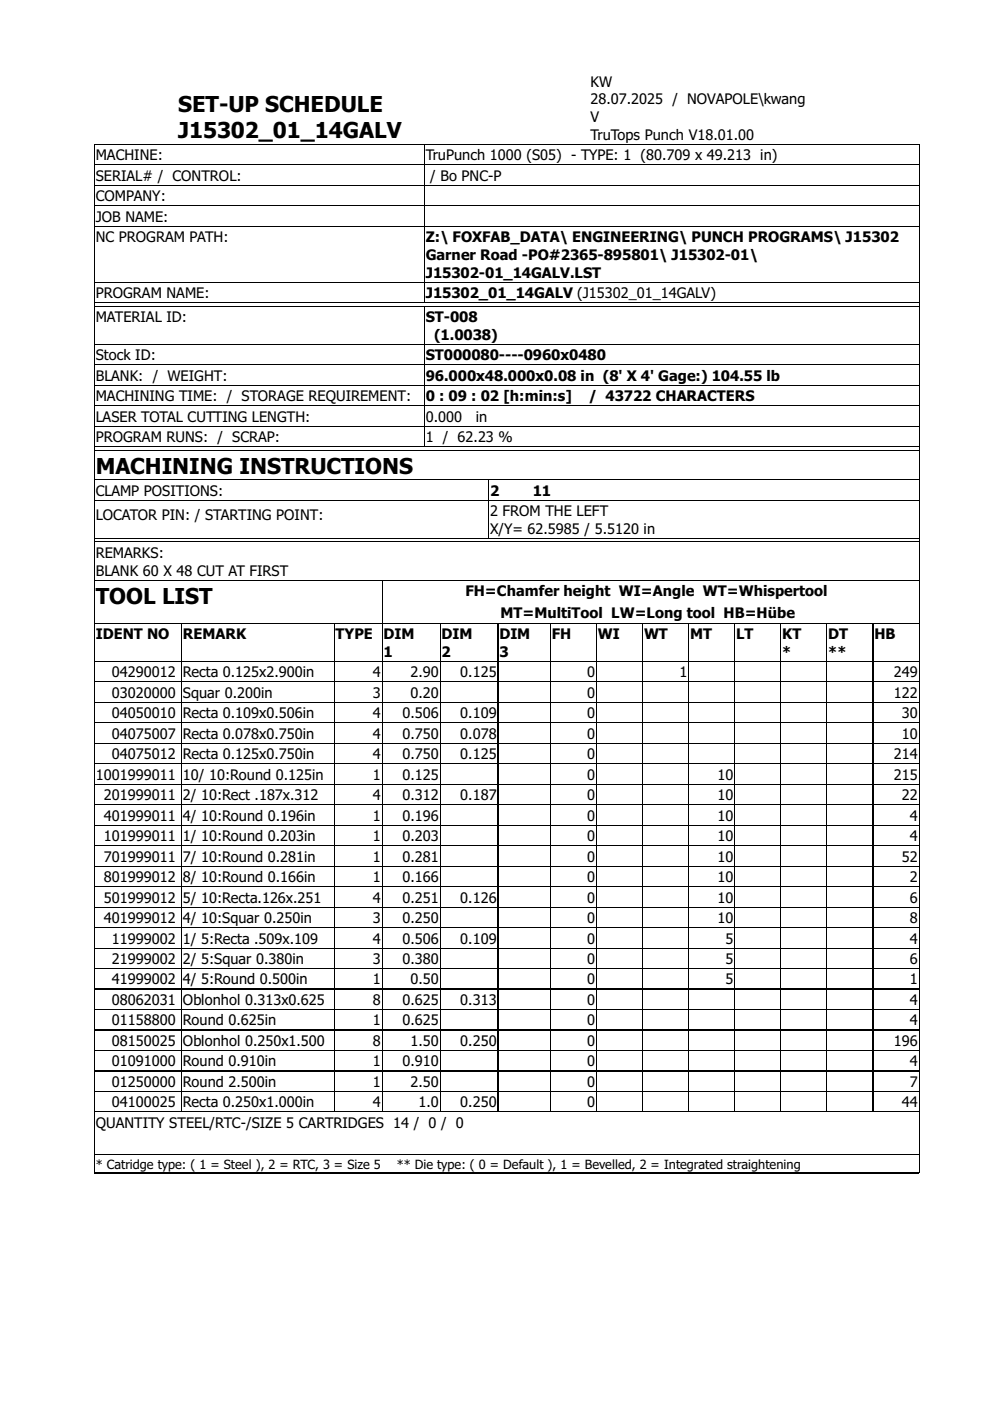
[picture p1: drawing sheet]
<svg xmlns="http://www.w3.org/2000/svg" width="210mm" height="297mm" viewBox="0 0 210 297" stroke-linecap="round" stroke-linejoin="round" font-family="sans-serif">
<defs><g id="words">
<g font-size="5.6">
<text x="37.8" y="23.6">SET-UP SCHEDULE</text>
<text x="37.8" y="29.3">J15302_01_14GALV</text>
<text x="20.3" y="100.4">MACHINING INSTRUCTIONS</text>
<text x="20.3" y="128">TOOL LIST</text>
</g>
<g font-size="3.7">
<text x="125.2" y="18.4">KW</text>
<text x="125.2" y="22.1">28.07.2025 / NOVAPOLE\kwang</text>
<text x="125.2" y="25.9">V</text>
<text x="125.2" y="29.7">TruTops Punch V18.01.00</text>
<text x="20.3" y="34">MACHINE:</text>
<text x="90.3" y="34">TruPunch 1000 (S05) - TYPE: 1 (80.709 x 49.213 in)</text>
<text x="20.3" y="38.3">SERIAL# / CONTROL:</text>
<text x="91.2" y="38.3">/ Bo PNC-P</text>
<text x="20.3" y="42.7">COMPANY:</text>
<text x="20.3" y="47">JOB NAME:</text>
<text x="20.3" y="51.4">NC PROGRAM PATH:</text>
<text x="90.3" y="51.4">Z:\ FOXFAB_DATA\ ENGINEERING\ PUNCH PROGRAMS\ J15302</text>
<text x="90.3" y="55.1">Garner Road -PO#2365-895801\ J15302-01\</text>
<text x="90.3" y="58.9">J15302-01_14GALV.LST</text>
<text x="20.3" y="63.2">PROGRAM NAME:</text>
<text x="90.3" y="63.2">J15302_01_14GALV (J15302_01_14GALV)</text>
<text x="20.3" y="68.3">MATERIAL ID:</text>
<text x="90.3" y="68.3">ST-008</text>
<text x="20.3" y="76.4">Stock ID:</text>
<text x="90.3" y="76.4">ST000080----0960x0480</text>
<text x="92" y="72.1">(1.0038)</text>
<text x="20.3" y="80.7">BLANK: / WEIGHT:</text>
<text x="90.3" y="80.7">96.000x48.000x0.08 in (8' X 4' Gage:) 104.55 lb</text>
<text x="20.3" y="85.1">MACHINING TIME: / STORAGE REQUIREMENT:</text>
<text x="20.3" y="89.4">LASER TOTAL CUTTING LENGTH:</text>
<text x="90.3" y="85.1">0 : 09 : 02 [h:min:s]</text>
<text x="90.3" y="89.4">0.000</text>
<text x="100.9" y="89.4">in</text>
<text x="124.8" y="85.1">/ 43722 CHARACTERS</text>
<text x="20.3" y="93.8">PROGRAM RUNS: / SCRAP:</text>
<text x="90.3" y="93.8">1 / 62.23 %</text>
<text x="20.3" y="105.1">CLAMP POSITIONS:</text>
<text x="103.9" y="105.1">2</text>
<text x="113" y="105.1">11</text>
<text x="20.3" y="110.2">LOCATOR PIN: / STARTING POINT:</text>
<text x="103.9" y="109.4">2 FROM THE LEFT</text>
<text x="103.9" y="113.2">X/Y= 62.5985 / 5.5120 in</text>
<text x="20.3" y="118.3">REMARKS:</text>
<text x="20.3" y="122">BLANK 60 X 48 CUT AT FIRST</text>
<text x="98.7" y="126.4">FH=Chamfer height WI=Angle WT=Whispertool</text>
<text x="106.1" y="131">MT=MultiTool LW=Long tool HB=Hübe</text>
<text x="20.3" y="135.5">IDENT NO</text>
<text x="38.8" y="135.5">REMARK</text>
<text x="71.2" y="135.5">TYPE</text>
<text x="81.3" y="135.5">DIM</text>
<text x="93.6" y="135.5">DIM</text>
<text x="105.9" y="135.5">DIM</text>
<text x="117" y="135.5">FH</text>
<text x="126.8" y="135.5">WI</text>
<text x="136.5" y="135.5">WT</text>
<text x="146.3" y="135.5">MT</text>
<text x="156.1" y="135.5">LT</text>
<text x="165.8" y="135.5">KT</text>
<text x="175.6" y="135.5">DT</text>
<text x="185.4" y="135.5">HB</text>
<text x="23.7" y="143.6">04290012</text>
<text x="38.8" y="143.6">Recta 0.125x2.900in</text>
<text x="79.1" y="143.6">4</text>
<text x="81.3" y="139.3">1</text>
<text x="87" y="143.6">2.90</text>
<text x="93.6" y="139.3">2</text>
<text x="97.6" y="143.6">0.125</text>
<text x="105.9" y="139.3">3</text>
<text x="124.5" y="143.6">0</text>
<text x="144" y="143.6">1</text>
<text x="165.8" y="139.3">*</text>
<text x="175.6" y="139.3">**</text>
<text x="189.5" y="143.6">249</text>
<text x="23.7" y="147.9">03020000</text>
<text x="38.8" y="147.9">Squar 0.200in</text>
<text x="79.1" y="147.9">3</text>
<text x="87" y="147.9">0.20</text>
<text x="124.5" y="147.9">0</text>
<text x="189.5" y="147.9">122</text>
<text x="23.7" y="152.3">04050010</text>
<text x="38.8" y="152.3">Recta 0.109x0.506in</text>
<text x="79.1" y="152.3">4</text>
<text x="85.3" y="152.3">0.506</text>
<text x="97.6" y="152.3">0.109</text>
<text x="124.5" y="152.3">0</text>
<text x="191.2" y="152.3">30</text>
<text x="23.7" y="156.6">04075007</text>
<text x="23.7" y="161">04075012</text>
<text x="38.8" y="156.6">Recta 0.078x0.750in</text>
<text x="38.8" y="161">Recta 0.125x0.750in</text>
<text x="79.1" y="156.6">4</text>
<text x="79.1" y="161">4</text>
<text x="85.3" y="156.6">0.750</text>
<text x="85.3" y="161">0.750</text>
<text x="97.6" y="156.6">0.078</text>
<text x="97.6" y="161">0.125</text>
<text x="124.5" y="156.6">0</text>
<text x="124.5" y="161">0</text>
<text x="189.5" y="161">214</text>
<text x="191.2" y="156.6">10</text>
<text x="20.3" y="165.3">1001999011</text>
<text x="38.8" y="165.3">10/ 10:Round 0.125in</text>
<text x="79.1" y="165.3">1</text>
<text x="85.3" y="165.3">0.125</text>
<text x="124.5" y="165.3">0</text>
<text x="152.1" y="165.3">10</text>
<text x="189.5" y="165.3">215</text>
<text x="22" y="169.7">201999011</text>
<text x="22" y="174">401999011</text>
<text x="38.8" y="169.7">2/ 10:Rect .187x.312</text>
<text x="38.8" y="174">4/ 10:Round 0.196in</text>
<text x="79.1" y="169.7">4</text>
<text x="79.1" y="174">1</text>
<text x="85.3" y="169.7">0.312</text>
<text x="85.3" y="174">0.196</text>
<text x="97.6" y="169.7">0.187</text>
<text x="124.5" y="169.7">0</text>
<text x="124.5" y="174">0</text>
<text x="152.1" y="169.7">10</text>
<text x="152.1" y="174">10</text>
<text x="191.2" y="169.7">22</text>
<text x="192.9" y="174">4</text>
<text x="22" y="178.3">101999011</text>
<text x="38.8" y="178.3">1/ 10:Round 0.203in</text>
<text x="79.1" y="178.3">1</text>
<text x="85.3" y="178.3">0.203</text>
<text x="124.5" y="178.3">0</text>
<text x="152.1" y="178.3">10</text>
<text x="192.9" y="178.3">4</text>
<text x="22" y="182.7">701999011</text>
<text x="38.8" y="182.7">7/ 10:Round 0.281in</text>
<text x="79.1" y="182.7">1</text>
<text x="85.3" y="182.7">0.281</text>
<text x="124.5" y="182.7">0</text>
<text x="152.1" y="182.7">10</text>
<text x="191.2" y="182.7">52</text>
<text x="22" y="187">801999012</text>
<text x="22" y="191.4">501999012</text>
<text x="38.8" y="187">8/ 10:Round 0.166in</text>
<text x="38.8" y="191.4">5/ 10:Recta.126x.251</text>
<text x="79.1" y="187">1</text>
<text x="79.1" y="191.4">4</text>
<text x="85.3" y="187">0.166</text>
<text x="85.3" y="191.4">0.251</text>
<text x="97.6" y="191.4">0.126</text>
<text x="124.5" y="187">0</text>
<text x="124.5" y="191.4">0</text>
<text x="152.1" y="187">10</text>
<text x="152.1" y="191.4">10</text>
<text x="192.9" y="187">2</text>
<text x="192.9" y="191.4">6</text>
<text x="22" y="195.7">401999012</text>
<text x="38.8" y="195.7">4/ 10:Squar 0.250in</text>
<text x="79.1" y="195.7">3</text>
<text x="85.3" y="195.7">0.250</text>
<text x="124.5" y="195.7">0</text>
<text x="152.1" y="195.7">10</text>
<text x="192.9" y="195.7">8</text>
<text x="23.7" y="200">11999002</text>
<text x="38.8" y="200">1/ 5:Recta .509x.109</text>
<text x="79.1" y="200">4</text>
<text x="85.3" y="200">0.506</text>
<text x="97.6" y="200">0.109</text>
<text x="124.5" y="200">0</text>
<text x="153.8" y="200">5</text>
<text x="192.9" y="200">4</text>
<text x="23.7" y="204.4">21999002</text>
<text x="23.7" y="208.7">41999002</text>
<text x="38.8" y="204.4">2/ 5:Squar 0.380in</text>
<text x="38.8" y="208.7">4/ 5:Round 0.500in</text>
<text x="79.1" y="204.4">3</text>
<text x="79.1" y="208.7">1</text>
<text x="85.3" y="204.4">0.380</text>
<text x="87" y="208.7">0.50</text>
<text x="124.5" y="204.4">0</text>
<text x="124.5" y="208.7">0</text>
<text x="153.8" y="204.4">5</text>
<text x="153.8" y="208.7">5</text>
<text x="192.9" y="204.4">6</text>
<text x="192.9" y="208.7">1</text>
<text x="23.7" y="213.1">08062031</text>
<text x="38.8" y="213.1">Oblonhol 0.313x0.625</text>
<text x="79.1" y="213.1">8</text>
<text x="85.3" y="213.1">0.625</text>
<text x="97.6" y="213.1">0.313</text>
<text x="124.5" y="213.1">0</text>
<text x="192.9" y="213.1">4</text>
<text x="23.7" y="217.4">01158800</text>
<text x="23.7" y="221.8">08150025</text>
<text x="38.8" y="217.4">Round 0.625in</text>
<text x="38.8" y="221.8">Oblonhol 0.250x1.500</text>
<text x="79.1" y="217.4">1</text>
<text x="79.1" y="221.8">8</text>
<text x="85.3" y="217.4">0.625</text>
<text x="87" y="221.8">1.50</text>
<text x="97.6" y="221.8">0.250</text>
<text x="124.5" y="217.4">0</text>
<text x="124.5" y="221.8">0</text>
<text x="189.5" y="221.8">196</text>
<text x="192.9" y="217.4">4</text>
<text x="23.7" y="226.1">01091000</text>
<text x="38.8" y="226.1">Round 0.910in</text>
<text x="79.1" y="226.1">1</text>
<text x="85.3" y="226.1">0.910</text>
<text x="124.5" y="226.1">0</text>
<text x="192.9" y="226.1">4</text>
<text x="23.7" y="230.4">01250000</text>
<text x="38.8" y="230.4">Round 2.500in</text>
<text x="79.1" y="230.4">1</text>
<text x="87" y="230.4">2.50</text>
<text x="124.5" y="230.4">0</text>
<text x="192.9" y="230.4">7</text>
<text x="20.3" y="239.1">QUANTITY STEEL/RTC-/SIZE 5 CARTRIDGES 14 / 0 / 0</text>
<text x="23.7" y="234.8">04100025</text>
<text x="38.8" y="234.8">Recta 0.250x1.000in</text>
<text x="79.1" y="234.8">4</text>
<text x="88.7" y="234.8">1.0</text>
<text x="97.6" y="234.8">0.250</text>
<text x="124.5" y="234.8">0</text>
<text x="191.2" y="234.8">44</text>
</g>
<g font-size="3.3">
<text x="20.3" y="247.8">* Catridge type: ( 1 = Steel ), 2 = RTC, 3 = Size 5</text>
<text x="84.1" y="247.8">** Die type: ( 0 = Default ), 1 = Bevelled, 2 = Integrated straightening</text>
</g>
</g></defs>
<g fill="none" stroke="#000" stroke-width=".21">
<path d="M20 30.6v218.1h174.9v-218.1h-174.9M20 35h174.9M20 39.3h174.9M90 30.6v33.6M194.9 30.6v33.6h-174.9M20 43.6h174.9M20 43.7h174.9M20 48h174.9M20 59.9h174.9M20 64.9h174.9v29.8h-174.9M20 64.2h174.9M20 64.9h174.9"/>
<path d="M20 73h174.9M20 77.4h174.9M90 64.9v29.8M20 95.5h174.9v18.7h-174.9M20 81.7h174.9M20 86h174.9M20 86.1h174.9M20 90.4h174.9M20 95.4h174.9M194.9 95.4l-174.9 .1M20 114.9h174.9v8.1h-174.9M20 106.1h174.9"/>
<path d="M20 114.9h174.9M103.6 101.7v12.5M194.9 101.7h-174.9M20 123h174.9M20 132.1h174.9M38.5 132.1v103.6M70.9 132.1v103.6M81 123v112.7M93.3 132.1v103.6M105.6 132.1v103.6M116.7 132.1v103.6M126.5 132.1v103.6"/>
<path d="M136.2 132.1v103.6M136.3 132.1v103.6M146 132.1v103.6M155.8 132.1v103.6M165.5 132.1v103.6M165.6 132.1v103.6M175.3 132.1v103.6M185.1 132.1v103.6M194.9 123.1v125.6M20 140.2h174.9M20 144.6h174.9M20 148.9h174.9"/>
<path d="M20 153.2h174.9M20 157.6h174.9M20 161.9h174.9M20 166.3h174.9M20 170.6h174.9M20 174.9h174.9M20 179.3h174.9M20 183.6h174.9M20 183.7h174.9M20 188h174.9M20 192.3h174.9M20 196.7h174.9"/>
<path d="M20 201h174.9M20 205.3h174.9M20 209.7h174.9M20 214h174.9M20 218.4h174.9M20 222.7h174.9M20 227.1h174.9M20 231.4h174.9M20 235.7h174.9M20 235.8h174.9M20 244.8h174.9"/>
</g>
<path d="M20 64.2v.7zM194.8 64.2l.1 .7zM20 94.7v.7zM194.8 94.8l.1 .6zM20 114.2v.7zM194.8 114.2l.1 .7z" fill="#000"/>
<use href="#words"/>
</svg>
